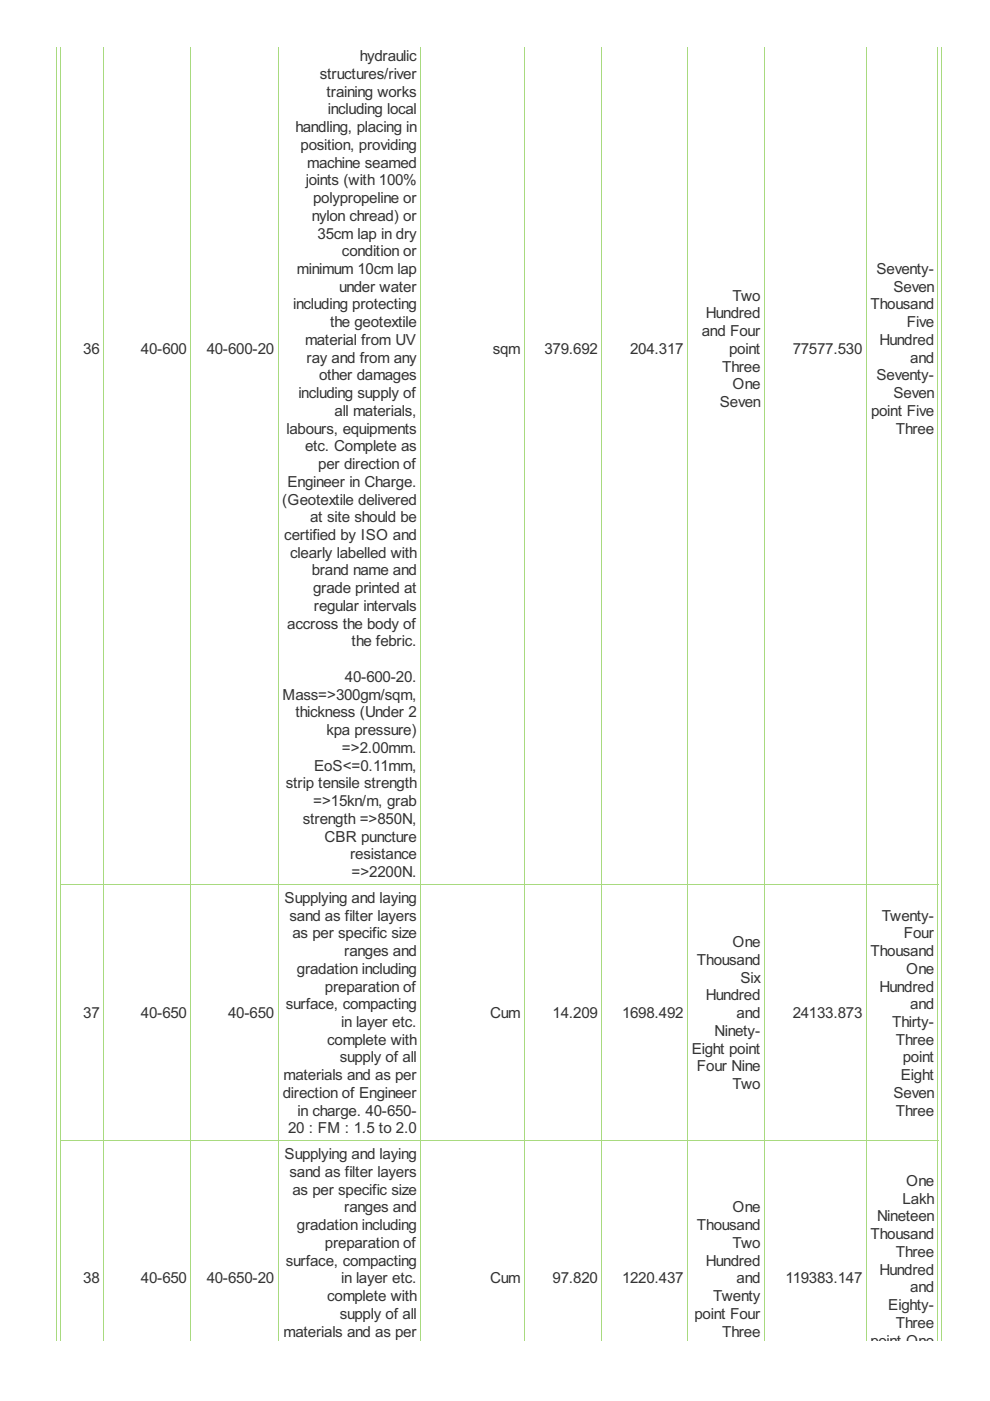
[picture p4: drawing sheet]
<svg xmlns="http://www.w3.org/2000/svg" width="210mm" height="297mm" viewBox="0 0 210 297" stroke-linecap="round" stroke-linejoin="round" font-family="sans-serif">
<defs><g id="words">
<g font-size="3.6" fill="#333">
<text x="67.8" y="16.7">structures/river</text>
<text x="76.3" y="13">hydraulic</text>
<text x="69.2" y="20.5">training works</text>
<text x="62.6" y="28">handling, placing in</text>
<text x="69.5" y="24.2">including local</text>
<text x="63.7" y="31.8">position, providing</text>
<text x="65.1" y="35.5">machine seamed</text>
<text x="64.8" y="39.3">joints (with 100%</text>
<text x="66.1" y="46.8">nylon chread) or</text>
<text x="66.4" y="43">polypropeline or</text>
<text x="67.3" y="50.6">35cm lap in dry</text>
<text x="62.9" y="58.1">minimum 10cm lap</text>
<text x="72.5" y="54.3">condition or</text>
<text x="185.8" y="58.1">Seventy-</text>
<text x="62.2" y="65.6">including protecting</text>
<text x="71.9" y="61.9">under water</text>
<text x="155.3" y="63.7">Two</text>
<text x="184.6" y="65.6">Thousand</text>
<text x="189.4" y="61.9">Seven</text>
<text x="70" y="69.4">the geotextile</text>
<text x="148.8" y="71.3">and Four</text>
<text x="149.6" y="67.5">Hundred</text>
<text x="192.3" y="69.4">Five</text>
<text x="17.7" y="75">36</text>
<text x="29.9" y="75">40-600</text>
<text x="43.8" y="75">40-600-20</text>
<text x="64.7" y="73.1">material from UV</text>
<text x="65" y="76.9">ray and from any</text>
<text x="104.5" y="75">sqm</text>
<text x="115.4" y="75">379.692</text>
<text x="133.6" y="75">204.317</text>
<text x="154.6" y="75">point</text>
<text x="168.1" y="75">77577.530</text>
<text x="186.5" y="73.1">Hundred</text>
<text x="193" y="76.9">and</text>
<text x="67.6" y="80.7">other damages</text>
<text x="153.1" y="78.8">Three</text>
<text x="155.3" y="82.5">One</text>
<text x="185.8" y="80.7">Seventy-</text>
<text x="63.3" y="84.4">including supply of</text>
<text x="70.9" y="88.2">all materials,</text>
<text x="152.6" y="86.3">Seven</text>
<text x="184.7" y="88.2">point Five</text>
<text x="189.4" y="84.4">Seven</text>
<text x="60.8" y="91.9">labours, equipments</text>
<text x="64.7" y="95.7">etc. Complete as</text>
<text x="189.9" y="91.9">Three</text>
<text x="67.5" y="99.5">per direction of</text>
<text x="59.8" y="107">(Geotextile delivered</text>
<text x="61" y="103.2">Engineer in Charge.</text>
<text x="65.8" y="110.7">at site should be</text>
<text x="60.3" y="114.5">certified by ISO and</text>
<text x="61.5" y="118.3">clearly labelled with</text>
<text x="66.1" y="122">brand name and</text>
<text x="66.4" y="125.8">grade printed at</text>
<text x="66.6" y="129.5">regular intervals</text>
<text x="60.9" y="133.3">accross the body of</text>
<text x="74.5" y="137.1">the febric.</text>
<text x="59.9" y="148.3">Mass=&gt;300gm/sqm,</text>
<text x="73.1" y="144.6">40-600-20.</text>
<text x="62.6" y="152.1">thickness (Under 2</text>
<text x="69.2" y="155.9">kpa pressure)</text>
<text x="72.5" y="159.6">=&gt;2.00mm.</text>
<text x="60.6" y="167.1">strip tensile strength</text>
<text x="66.6" y="163.4">EoS&lt;=0.11mm,</text>
<text x="66.4" y="170.9">=&gt;15kn/m, grab</text>
<text x="64.2" y="174.7">strength =&gt;850N,</text>
<text x="68.8" y="178.4">CBR puncture</text>
<text x="74.2" y="182.2">resistance</text>
<text x="74.5" y="185.9">=&gt;2200N.</text>
<text x="60.3" y="191.4">Supplying and laying</text>
<text x="61.4" y="195.2">sand as filter layers</text>
<text x="186.9" y="195.2">Twenty-</text>
<text x="62" y="198.9">as per specific size</text>
<text x="73" y="202.7">ranges and</text>
<text x="155.3" y="200.8">One</text>
<text x="184.6" y="202.7">Thousand</text>
<text x="191.6" y="198.9">Four</text>
<text x="62.9" y="206.5">gradation including</text>
<text x="147.8" y="204.6">Thousand</text>
<text x="157" y="208.3">Six</text>
<text x="192.1" y="206.5">One</text>
<text x="17.7" y="215.9">37</text>
<text x="29.9" y="215.9">40-650</text>
<text x="48.4" y="215.9">40-650</text>
<text x="60.6" y="214">surface, compacting</text>
<text x="68.9" y="210.2">preparation of</text>
<text x="103.9" y="215.9">Cum</text>
<text x="117.2" y="215.9">14.209</text>
<text x="131.9" y="215.9">1698.492</text>
<text x="149.6" y="212.1">Hundred</text>
<text x="156.2" y="215.9">and</text>
<text x="168.1" y="215.9">24133.873</text>
<text x="186.5" y="210.2">Hundred</text>
<text x="193" y="214">and</text>
<text x="69.4" y="221.5">complete with</text>
<text x="72.3" y="217.7">in layer etc.</text>
<text x="151.5" y="219.6">Ninety-</text>
<text x="189.1" y="217.7">Thirty-</text>
<text x="189.9" y="221.5">Three</text>
<text x="72" y="225.3">supply of all</text>
<text x="146.7" y="223.4">Eight point</text>
<text x="147.8" y="227.1">Four Nine</text>
<text x="191.4" y="225.3">point</text>
<text x="60" y="232.8">direction of Engineer</text>
<text x="60.1" y="229">materials and as per</text>
<text x="155.3" y="230.9">Two</text>
<text x="189.4" y="232.8">Seven</text>
<text x="191" y="229">Eight</text>
<text x="63.1" y="236.5">in charge. 40-650-</text>
<text x="189.9" y="236.5">Three</text>
<text x="60.3" y="245.8">Supplying and laying</text>
<text x="61.1" y="240.3">20 : FM : 1.5 to 2.0</text>
<text x="61.4" y="249.6">sand as filter layers</text>
<text x="192.1" y="251.4">One</text>
<text x="62" y="253.3">as per specific size</text>
<text x="73" y="257.1">ranges and</text>
<text x="155.3" y="257.1">One</text>
<text x="191.3" y="255.2">Lakh</text>
<text x="62.9" y="260.8">gradation including</text>
<text x="147.8" y="260.8">Thousand</text>
<text x="184.6" y="262.7">Thousand</text>
<text x="186" y="259">Nineteen</text>
<text x="60.6" y="268.4">surface, compacting</text>
<text x="68.9" y="264.6">preparation of</text>
<text x="149.6" y="268.4">Hundred</text>
<text x="155.3" y="264.6">Two</text>
<text x="189.9" y="266.5">Three</text>
<text x="17.7" y="272.1">38</text>
<text x="29.9" y="272.1">40-650</text>
<text x="43.8" y="272.1">40-650-20</text>
<text x="69.4" y="275.9">complete with</text>
<text x="72.3" y="272.1">in layer etc.</text>
<text x="103.9" y="272.1">Cum</text>
<text x="117.2" y="272.1">97.820</text>
<text x="131.9" y="272.1">1220.437</text>
<text x="151.2" y="275.9">Twenty</text>
<text x="156.2" y="272.1">and</text>
<text x="166.5" y="272.1">119383.147</text>
<text x="186.5" y="270.2">Hundred</text>
<text x="193" y="274">and</text>
<text x="72" y="279.6">supply of all</text>
<text x="147.2" y="279.6">point Four</text>
<text x="188.3" y="277.8">Eighty-</text>
<text x="189.9" y="281.5">Three</text>
<text x="60.1" y="283.4">materials and as per</text>
<text x="153.1" y="283.4">Three</text>
<text x="184.5" y="285.3">point One</text>
</g>
</g></defs>
<g fill="none" stroke="#a8da7f" stroke-width=".21">
<path d="M11.9 9.9v274.3M12.9 9.9v274.3M22 9.9v274.3M40.5 9.9v274.3M59 9.9v274.3M89.2 9.9v274.3M111.1 9.9v274.3M127.6 9.9v274.3M145.8 9.9v274.3M162 9.9v274.3M183.7 9.9v274.3M198.9 9.9v274.3"/>
<path d="M199.7 9.9v274.3M12.8 187.4h186.1M12.8 241.8h186.1"/>
</g>
<use href="#words"/>
</svg>
